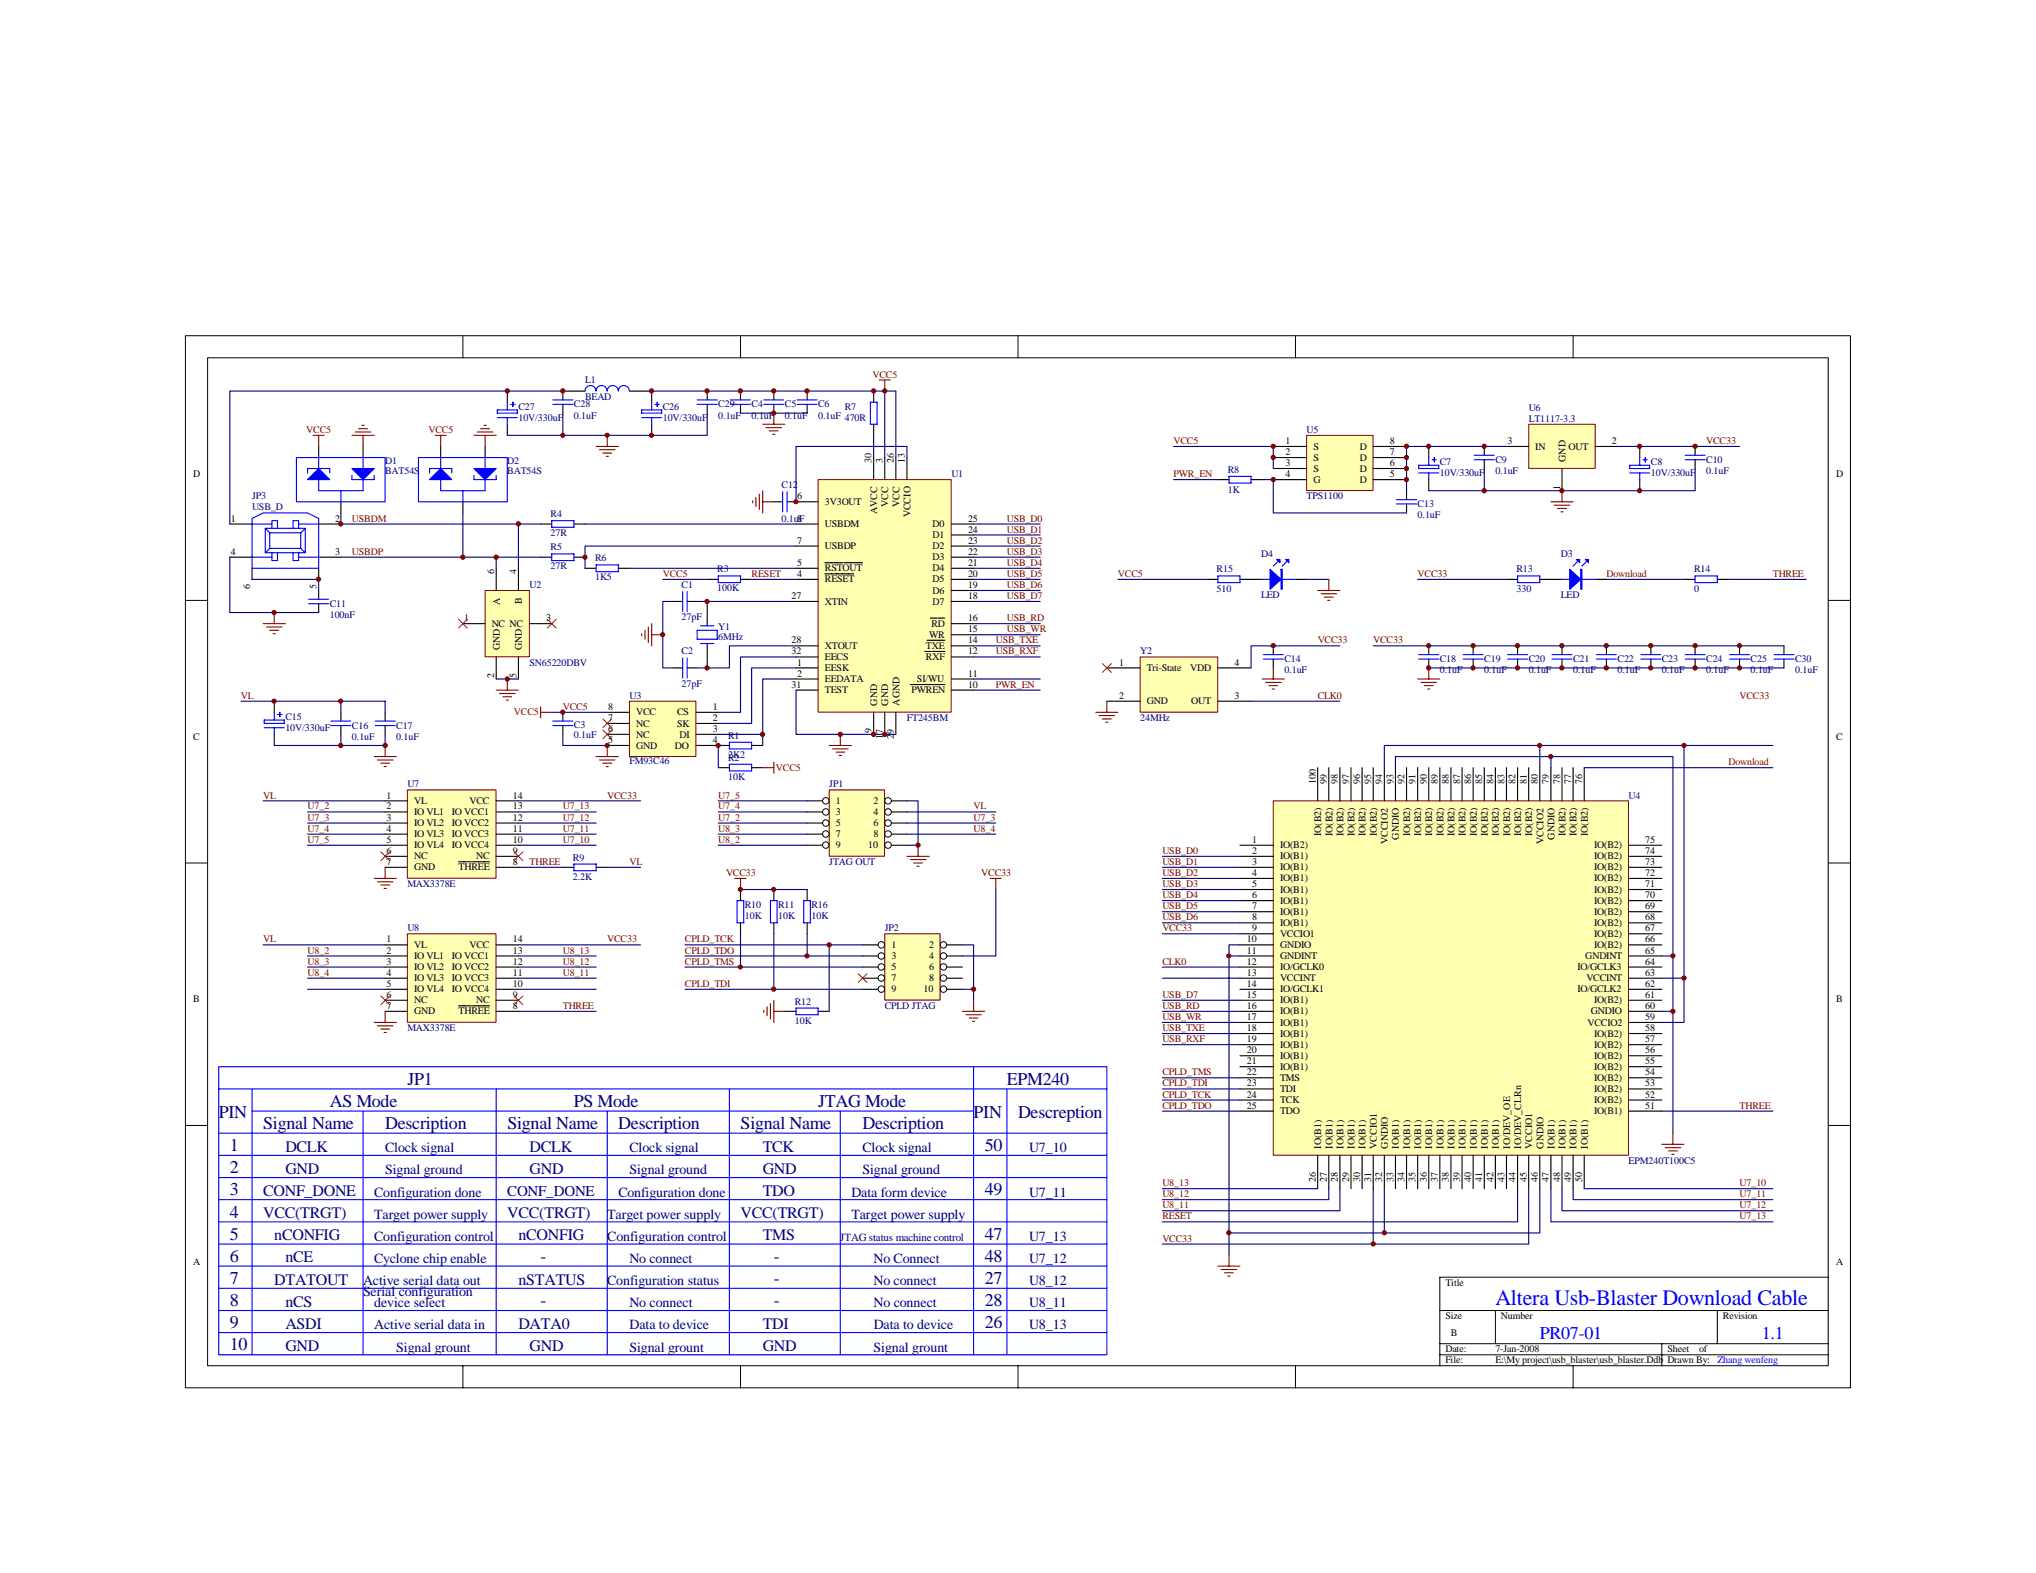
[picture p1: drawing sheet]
<svg xmlns="http://www.w3.org/2000/svg" width="279mm" height="216mm" viewBox="0 0 279 216" stroke-linecap="round" stroke-linejoin="round" font-family="sans-serif">
<defs><g id="words">
<text font-size="3" fill="#00f" x="205.2" y="179.2">Altera Usb-Blaster Download Cable</text>
<g font-size="2.5" fill="#000080">
<text x="55.9" y="148.9">JP1</text>
<text x="138.2" y="148.9">EPM240</text>
<text x="30" y="153.4">PIN</text>
<text x="36.1" y="154.9">Signal Name</text>
<text x="45.3" y="151.9">AS Mode</text>
<text x="52.9" y="154.9">Description</text>
<text x="69.6" y="154.9">Signal Name</text>
<text x="78.8" y="151.9">PS Mode</text>
<text x="84.9" y="154.9">Description</text>
<text x="101.6" y="154.9">Signal Name</text>
<text x="112.3" y="151.9">JTAG Mode</text>
<text x="118.4" y="154.9">Description</text>
<text x="133.6" y="153.4">PIN</text>
<text x="139.7" y="153.4">Descreption</text>
<text x="31.5" y="158">1</text>
<text x="31.5" y="161">2</text>
<text x="135.1" y="158">50</text>
<text x="31.5" y="164.1">3</text>
<text x="31.5" y="167.1">4</text>
<text x="135.1" y="164.1">49</text>
<text x="31.5" y="170.1">5</text>
<text x="31.5" y="173.2">6</text>
<text x="74.2" y="173.2">-</text>
<text x="106.2" y="173.2">-</text>
<text x="135.1" y="170.1">47</text>
<text x="135.1" y="173.2">48</text>
<text x="31.5" y="176.2">7</text>
<text x="31.5" y="179.3">8</text>
<text x="74.2" y="179.3">-</text>
<text x="106.2" y="179.3">-</text>
<text x="106.2" y="176.2">-</text>
<text x="135.1" y="176.2">27</text>
<text x="135.1" y="179.3">28</text>
<text x="31.5" y="182.3">9</text>
<text x="31.5" y="185.4">10</text>
<text x="135.1" y="182.3">26</text>
</g>
<g font-size="2.5" fill="#00f">
<text x="211.3" y="183.8">PR07-01</text>
<text x="241.8" y="183.8">1.1</text>
</g>
<g font-size="2.2" fill="#000080">
<text x="39.2" y="158.1">DCLK</text>
<text x="39.2" y="161.1">GND</text>
<text x="72.7" y="161.1">GND</text>
<text x="72.7" y="158.1">DCLK</text>
<text x="104.7" y="161.1">GND</text>
<text x="104.7" y="158.1">TCK</text>
<text x="36.1" y="164.1">CONF_DONE</text>
<text x="36.1" y="167.2">VCC(TRGT)</text>
<text x="69.6" y="167.2">VCC(TRGT)</text>
<text x="101.6" y="167.2">VCC(TRGT)</text>
<text x="104.7" y="164.1">TDO</text>
<text x="37.6" y="170.2">nCONFIG</text>
<text x="39.2" y="173.3">nCE</text>
<text x="71.1" y="170.2">nCONFIG</text>
<text x="104.7" y="170.2">TMS</text>
<text x="37.6" y="176.3">DTATOUT</text>
<text x="39.2" y="179.4">nCS</text>
<text x="71.1" y="176.3">nSTATUS</text>
<text x="39.2" y="182.4">ASDI</text>
<text x="39.2" y="185.4">GND</text>
<text x="71.1" y="182.4">DATA0</text>
<text x="72.7" y="185.4">GND</text>
<text x="104.7" y="182.4">TDI</text>
<text x="104.7" y="185.4">GND</text>
</g>
<text font-size="2.1" fill="#000080" x="69.6" y="164.2">CONF_DONE</text>
<g font-size="1.9" fill="#000080">
<text x="52.9" y="158.1">Clock signal</text>
<text x="52.9" y="161.2">Signal ground</text>
<text x="86.4" y="161.2">Signal ground</text>
<text x="86.4" y="158.1">Clock signal</text>
<text x="118.4" y="161.2">Signal ground</text>
<text x="118.4" y="158.1">Clock signal</text>
<text x="141.2" y="158.1">U7_10</text>
<text x="51.4" y="164.2">Configuration done</text>
<text x="51.4" y="167.3">Target power supply</text>
<text x="83.3" y="167.3">Target power supply</text>
<text x="84.9" y="164.2">Configuration done</text>
<text x="116.8" y="164.2">Data form device</text>
<text x="116.8" y="167.3">Target power supply</text>
<text x="141.2" y="164.2">U7_11</text>
<text x="51.4" y="170.3">Configuration control</text>
<text x="51.4" y="173.4">Cyclone chip enable</text>
<text x="83.3" y="170.3">Configuration control</text>
<text x="86.4" y="173.4">No connect</text>
<text x="119.9" y="173.4">No Connect</text>
<text x="141.2" y="173.4">U7_12</text>
<text x="141.2" y="170.3">U7_13</text>
<text x="49.8" y="177.9">Serial configuration</text>
<text x="49.8" y="176.4">Active serial data out</text>
<text x="51.4" y="179.4">device select</text>
<text x="83.3" y="176.4">Configuration status</text>
<text x="86.4" y="179.4">No connect</text>
<text x="119.9" y="176.4">No connect</text>
<text x="119.9" y="179.4">No connect</text>
<text x="141.2" y="176.4">U8_12</text>
<text x="141.2" y="179.4">U8_11</text>
<text x="51.4" y="182.5">Active serial data in</text>
<text x="54.4" y="185.5">Signal grount</text>
<text x="86.4" y="185.5">Signal grount</text>
<text x="86.4" y="182.5">Data to device</text>
<text x="119.9" y="185.5">Signal grount</text>
<text x="119.9" y="182.5">Data to device</text>
<text x="141.2" y="182.5">U8_13</text>
</g>
<text font-size="1.5" fill="#000080" x="115.3" y="170.4">JTAG status machine control</text>
<g font-size="1.4" fill="#000080">
<text x="80.3" y="52.6">L1</text>
<text x="71.1" y="56.2">C27</text>
<text x="71.1" y="57.7">10V/330uF</text>
<text x="78.8" y="55.9">C28</text>
<text x="78.8" y="57.4">0.1uF</text>
<text x="80.3" y="54.9">BEAD</text>
<text x="91" y="56.2">C26</text>
<text x="91" y="57.7">10V/330uF</text>
<text x="98.6" y="55.9">C29</text>
<text x="98.6" y="57.4">0.1uF</text>
<text x="103.1" y="55.9">C4</text>
<text x="103.1" y="57.4">0.1uF</text>
<text x="107.7" y="55.9">C5</text>
<text x="107.7" y="57.4">0.1uF</text>
<text x="112.3" y="55.9">C6</text>
<text x="112.3" y="57.4">0.1uF 470R</text>
<text x="115.9" y="56.2">R7</text>
<text x="179.3" y="59.4">U5</text>
<text x="209.8" y="56.4">U6</text>
<text x="209.8" y="57.9">LT1117-3.3</text>
<text x="52.9" y="63.7">D1</text>
<text x="52.9" y="65">BAT54S</text>
<text x="69.6" y="63.7">D2</text>
<text x="69.6" y="65">BAT54S</text>
<text x="130.6" y="65.5">U1</text>
<text x="168.5" y="64.9">R8</text>
<text x="197.6" y="63.8">C7</text>
<text x="197.6" y="65.3">10V/330uF</text>
<text x="205.2" y="63.5">C9</text>
<text x="205.2" y="65">0.1uF</text>
<text x="226.5" y="63.8">C8</text>
<text x="226.5" y="65.3">10V/330uF</text>
<text x="234.1" y="63.5">C10</text>
<text x="234.1" y="65">0.1uF</text>
<text x="34.6" y="68.5">JP3</text>
<text x="34.6" y="70.1">USB_D</text>
<text x="75.6" y="71">R4</text>
<text x="107.3" y="67">C12</text>
<text x="107.3" y="71.6">0.1uF</text>
<text x="168.5" y="67.6">1K</text>
<text x="179.3" y="68.5">TPS1100</text>
<text x="194.5" y="69.6">C13</text>
<text x="194.5" y="71.1">0.1uF</text>
<text x="75.6" y="73.6">27R</text>
<text x="75.6" y="75.5">R5</text>
<text x="81.7" y="77">R6</text>
<text x="173.1" y="76.5">D4</text>
<text x="214.2" y="76.5">D3</text>
<text x="45.3" y="83.3">C11</text>
<text x="72.7" y="80.7">U2</text>
<text x="75.6" y="78.1">27R</text>
<text x="81.7" y="79.7">1K5</text>
<text x="93.5" y="80.7">C1</text>
<text x="98.4" y="78.6">R3</text>
<text x="98.4" y="81.2">100K</text>
<text x="167" y="78.6">R15</text>
<text x="167" y="81.3">510</text>
<text x="173.1" y="82.1">LED</text>
<text x="208.1" y="78.6">R13</text>
<text x="208.1" y="81.3">330</text>
<text x="214.2" y="82.1">LED</text>
<text x="232.5" y="78.6">R14</text>
<text x="232.5" y="81.3">0</text>
<text x="45.3" y="84.8">100nF</text>
<text x="93.5" y="85.1">27pF</text>
<text x="93.5" y="89.8">C2</text>
<text x="98.6" y="86.5">Y1</text>
<text x="98.6" y="87.8">6MHz</text>
<text x="156.5" y="89.8">Y2</text>
<text x="72.7" y="91.4">SN65220DBV</text>
<text x="86.4" y="95.9">U3</text>
<text x="93.5" y="94.2">27pF</text>
<text x="176.3" y="90.9">C14</text>
<text x="176.3" y="92.4">0.1uF</text>
<text x="197.6" y="90.9">C18</text>
<text x="197.6" y="92.4">0.1uF</text>
<text x="203.7" y="90.9">C19</text>
<text x="203.7" y="92.4">0.1uF</text>
<text x="209.8" y="90.9">C20</text>
<text x="209.8" y="92.4">0.1uF</text>
<text x="215.9" y="90.9">C21</text>
<text x="215.9" y="92.4">0.1uF</text>
<text x="222" y="90.9">C22</text>
<text x="222" y="92.4">0.1uF</text>
<text x="228" y="90.9">C23</text>
<text x="228" y="92.4">0.1uF</text>
<text x="234.1" y="90.9">C24</text>
<text x="234.1" y="92.4">0.1uF</text>
<text x="240.2" y="90.9">C25</text>
<text x="240.2" y="92.4">0.1uF</text>
<text x="246.3" y="90.9">C30</text>
<text x="246.3" y="92.4">0.1uF</text>
<text x="39.2" y="98.8">C15</text>
<text x="39.2" y="100.3">10V/330uF</text>
<text x="48.3" y="100">C16</text>
<text x="48.3" y="101.5">0.1uF</text>
<text x="54.4" y="100">C17</text>
<text x="54.4" y="101.5">0.1uF</text>
<text x="78.8" y="99.9">C3</text>
<text x="78.8" y="101.2">0.1uF</text>
<text x="99.9" y="101.4">R1</text>
<text x="124.5" y="99">FT245BM</text>
<text x="156.5" y="99">24MHz</text>
<text x="86.4" y="104.9">FM93C46</text>
<text x="99.9" y="104">2K2</text>
<text x="99.9" y="104.4">R2</text>
<text x="99.9" y="107">10K</text>
<text x="55.9" y="108.1">U7</text>
<text x="113.8" y="108.1">JP1</text>
<text x="223.5" y="109.6">U4</text>
<text x="78.6" y="118.1">R9</text>
<text x="113.8" y="118.7">JTAG OUT</text>
<text x="55.9" y="121.8">MAX3378E</text>
<text x="78.6" y="120.8">2.2K</text>
<text x="102.2" y="124.7">R10</text>
<text x="106.8" y="124.7">R11</text>
<text x="111.4" y="124.7">R16</text>
<text x="55.9" y="127.8">U8</text>
<text x="102.2" y="126.2">10K</text>
<text x="106.8" y="126.2">10K</text>
<text x="111.4" y="126.2">10K</text>
<text x="121.4" y="127.8">JP2</text>
<text x="109.1" y="137.9">R12</text>
<text x="55.9" y="141.5">MAX3378E</text>
<text x="109.1" y="140.6">10K</text>
<text x="121.4" y="138.5">CPLD JTAG</text>
<text x="223.5" y="159.8">EPM240T100C5</text>
</g>
<g font-size="1.4" fill="#800000">
<text x="119.7" y="51.8">VCC5</text>
<text x="42" y="59.4">VCC5</text>
<text x="58.8" y="59.4">VCC5</text>
<text x="161" y="60.9">VCC5</text>
<text x="161" y="65.5">PWR_EN</text>
<text x="234.1" y="60.9">VCC33</text>
<text x="48.3" y="71.6">USBDM</text>
<text x="138.2" y="71.6">USB_D0</text>
<text x="48.3" y="76.1">USBDP</text>
<text x="138.2" y="73.1">USB_D1</text>
<text x="138.2" y="74.6">USB_D2</text>
<text x="138.2" y="76.1">USB_D3</text>
<text x="138.2" y="77.7">USB_D4</text>
<text x="91" y="79.2">VCC5</text>
<text x="103.1" y="79.2">RESET</text>
<text x="138.2" y="79.2">USB_D5</text>
<text x="138.2" y="80.7">USB_D6</text>
<text x="138.2" y="82.2">USB_D7</text>
<text x="153.4" y="79.2">VCC5</text>
<text x="194.5" y="79.2">VCC33</text>
<text x="220.5" y="79.2">Download</text>
<text x="243.3" y="79.2">THREE</text>
<text x="136.7" y="88.3">USB_TXE</text>
<text x="136.7" y="89.8">USB_RXF</text>
<text x="138.2" y="85.3">USB_RD</text>
<text x="138.2" y="86.8">USB_WR</text>
<text x="180.8" y="88.3">VCC33</text>
<text x="188.4" y="88.3">VCC33</text>
<text x="33.1" y="95.9">VL</text>
<text x="136.7" y="94.4">PWR_EN</text>
<text x="180.8" y="95.9">CLK0</text>
<text x="238.7" y="95.9">VCC33</text>
<text x="70.5" y="98.2">VCC5</text>
<text x="77.2" y="97.4">VCC5</text>
<text x="106.5" y="105.8">VCC5</text>
<text x="237.2" y="105">Download</text>
<text x="36.1" y="109.6">VL</text>
<text x="42.2" y="111.1">U7_2</text>
<text x="42.2" y="112.6">U7_3</text>
<text x="77.2" y="112.6">U7_12</text>
<text x="77.2" y="111.1">U7_13</text>
<text x="83.3" y="109.6">VCC33</text>
<text x="98.6" y="112.6">U7_2</text>
<text x="98.6" y="111.1">U7_4</text>
<text x="98.6" y="109.6">U7_5</text>
<text x="133.6" y="112.6">U7_3</text>
<text x="133.6" y="111.1">VL</text>
<text x="42.2" y="114.2">U7_4</text>
<text x="42.2" y="115.7">U7_5</text>
<text x="72.7" y="118.7">THREE</text>
<text x="77.2" y="115.7">U7_10</text>
<text x="77.2" y="114.2">U7_11</text>
<text x="86.4" y="118.7">VL</text>
<text x="98.6" y="115.7">U8_2</text>
<text x="98.6" y="114.2">U8_3</text>
<text x="133.6" y="114.2">U8_4</text>
<text x="159.5" y="117.2">USB_D0</text>
<text x="159.5" y="118.7">USB_D1</text>
<text x="99.6" y="120.2">VCC33</text>
<text x="134.7" y="120.2">VCC33</text>
<text x="159.5" y="120.2">USB_D2</text>
<text x="159.5" y="121.8">USB_D3</text>
<text x="159.5" y="123.3">USB_D4</text>
<text x="159.5" y="124.8">USB_D5</text>
<text x="36.1" y="129.3">VL</text>
<text x="42.2" y="130.9">U8_2</text>
<text x="77.2" y="130.9">U8_13</text>
<text x="83.3" y="129.3">VCC33</text>
<text x="94" y="130.9">CPLD_TDO</text>
<text x="94" y="129.3">CPLD_TCK</text>
<text x="159.5" y="126.3">USB_D6</text>
<text x="159.5" y="127.8">VCC33</text>
<text x="42.2" y="132.4">U8_3</text>
<text x="42.2" y="133.9">U8_4</text>
<text x="77.2" y="133.9">U8_11</text>
<text x="77.2" y="132.4">U8_12</text>
<text x="94" y="135.4">CPLD_TDI</text>
<text x="94" y="132.4">CPLD_TMS</text>
<text x="159.5" y="137">USB_D7</text>
<text x="159.5" y="132.4">CLK0</text>
<text x="77.2" y="138.5">THREE</text>
<text x="159.5" y="138.5">USB_RD</text>
<text x="159.5" y="140">USB_WR</text>
<text x="159.5" y="141.5">USB_TXE</text>
<text x="159.5" y="143">USB_RXF</text>
<text x="159.5" y="147.6">CPLD_TMS</text>
<text x="159.5" y="149.1">CPLD_TDI</text>
<text x="159.5" y="150.6">CPLD_TCK</text>
<text x="159.5" y="152.2">CPLD_TDO</text>
<text x="238.7" y="152.2">THREE</text>
<text x="159.5" y="167.4">RESET</text>
<text x="159.5" y="165.8">U8_11</text>
<text x="159.5" y="164.3">U8_12</text>
<text x="159.5" y="162.8">U8_13</text>
<text x="238.7" y="162.8">U7_10</text>
<text x="238.7" y="164.3">U7_11</text>
<text x="238.7" y="165.8">U7_12</text>
<text x="238.7" y="167.4">U7_13</text>
<text x="159.5" y="170.4">VCC33</text>
</g>
<g font-size="1.4">
<text x="26.5" y="65.5">D</text>
<text x="119.6" y="63.6" transform="rotate(-90 119.6 63.6)">30</text>
<text x="121.1" y="63.6" transform="rotate(-90 121.1 63.6)">3</text>
<text x="122.7" y="63.6" transform="rotate(-90 122.7 63.6)">26</text>
<text x="124.2" y="63.6" transform="rotate(-90 124.2 63.6)">13</text>
<text x="176.4" y="60.9">1</text>
<text x="176.4" y="62.5">2</text>
<text x="176.4" y="64">3</text>
<text x="176.4" y="65.5">4</text>
<text x="180.2" y="61.7">S</text>
<text x="180.2" y="63.2">S</text>
<text x="180.2" y="64.7">S</text>
<text x="186.6" y="64.7">D</text>
<text x="186.6" y="63.2">D</text>
<text x="186.6" y="61.7">D</text>
<text x="190.7" y="65.5">5</text>
<text x="190.7" y="64">6</text>
<text x="190.7" y="62.5">7</text>
<text x="190.7" y="60.9">8</text>
<text x="206.9" y="60.9">3</text>
<text x="210.7" y="61.7">IN</text>
<text x="214.8" y="63.4" transform="rotate(-90 214.8 63.4)">GND</text>
<text x="215.3" y="61.7">OUT</text>
<text x="221.2" y="60.9">2</text>
<text x="252" y="65.5">D</text>
<text x="31.7" y="71.6">1</text>
<text x="46" y="71.6">2</text>
<text x="109.4" y="68.5">6</text>
<text x="109.4" y="71.6">8</text>
<text x="113.2" y="69.3">3V3OUT</text>
<text x="120.4" y="70.5" transform="rotate(-90 120.4 70.5)">AVCC</text>
<text x="121.9" y="69.6" transform="rotate(-90 121.9 69.6)">VCC</text>
<text x="123.4" y="69.6" transform="rotate(-90 123.4 69.6)">VCC</text>
<text x="124.9" y="71" transform="rotate(-90 124.9 71)">VCCIO</text>
<text x="132.8" y="71.6">25</text>
<text x="180.2" y="66.3">G</text>
<text x="186.6" y="66.3">D</text>
<text x="214.1" y="67.2" transform="rotate(-90 214.1 67.2)">1</text>
<text x="31.7" y="76.1">4</text>
<text x="46" y="76.1">3</text>
<text x="109.4" y="77.7">5</text>
<text x="109.4" y="74.6">7</text>
<text x="113.2" y="75.4">USBDP</text>
<text x="113.2" y="72.3">USBDM</text>
<text x="128" y="76.9">D3</text>
<text x="128" y="75.4">D2</text>
<text x="128" y="73.9">D1</text>
<text x="128" y="72.3">D0</text>
<text x="132.8" y="77.7">21</text>
<text x="132.8" y="76.1">22</text>
<text x="132.8" y="74.6">23</text>
<text x="132.8" y="73.1">24</text>
<text x="34.3" y="80.9" transform="rotate(-90 34.3 80.9)">6</text>
<text x="43.5" y="80.9" transform="rotate(-90 43.5 80.9)">5</text>
<text x="67.8" y="78.8" transform="rotate(-90 67.8 78.8)">6</text>
<text x="68.6" y="83" transform="rotate(-90 68.6 83)">A</text>
<text x="70.9" y="78.8" transform="rotate(-90 70.9 78.8)">4</text>
<text x="71.6" y="82.9" transform="rotate(-90 71.6 82.9)">B</text>
<text x="108.6" y="82.2">27</text>
<text x="109.4" y="79.2">4</text>
<text x="113.2" y="79.9">RESET</text>
<text x="113.2" y="78.4">RSTOUT</text>
<text x="113.2" y="83">XTIN</text>
<text x="128" y="83">D7</text>
<text x="128" y="81.5">D6</text>
<text x="128" y="79.9">D5</text>
<text x="128" y="78.4">D4</text>
<text x="132.8" y="82.2">18</text>
<text x="132.8" y="80.7">19</text>
<text x="132.8" y="79.2">20</text>
<text x="63.7" y="85.3">1</text>
<text x="67.5" y="86">NC NC</text>
<text x="68.6" y="89.3" transform="rotate(-90 68.6 89.3)">GND</text>
<text x="71.6" y="89.3" transform="rotate(-90 71.6 89.3)">GND</text>
<text x="75" y="85.3">3</text>
<text x="108.6" y="88.3">28</text>
<text x="108.6" y="89.8">32</text>
<text x="113.2" y="89.1">XTOUT</text>
<text x="127.1" y="89.1">TXE</text>
<text x="127.5" y="87.5">WR</text>
<text x="127.8" y="86">RD</text>
<text x="132.8" y="89.8">12</text>
<text x="132.8" y="88.3">14</text>
<text x="132.8" y="85.3">16</text>
<text x="132.8" y="86.8">15</text>
<text x="67.8" y="93" transform="rotate(-90 67.8 93)">2</text>
<text x="70.9" y="93" transform="rotate(-90 70.9 93)">5</text>
<text x="108.6" y="94.4">31</text>
<text x="109.4" y="91.4">1</text>
<text x="109.4" y="92.9">2</text>
<text x="113.2" y="92.1">EESK</text>
<text x="113.2" y="93.6">EEDATA</text>
<text x="113.2" y="95.1">TEST</text>
<text x="113.2" y="90.6">EECS</text>
<text x="125.1" y="95.1">PWREN</text>
<text x="125.8" y="93.6">SI/WU</text>
<text x="127.1" y="90.6">RXF</text>
<text x="132.8" y="94.4">10</text>
<text x="132.8" y="92.9">11</text>
<text x="153.6" y="91.4">1</text>
<text x="153.6" y="95.9">2</text>
<text x="157.4" y="92.1">Tri-State</text>
<text x="163.3" y="92.1">VDD</text>
<text x="169.4" y="91.4">4</text>
<text x="169.4" y="95.9">3</text>
<text x="26.5" y="101.5">C</text>
<text x="83.5" y="102">5</text>
<text x="83.5" y="100.5">6</text>
<text x="83.5" y="99">7</text>
<text x="83.5" y="97.4">8</text>
<text x="87.3" y="101.2">NC</text>
<text x="87.3" y="99.7">NC</text>
<text x="87.3" y="98.2">VCC</text>
<text x="92.9" y="98.2">CS</text>
<text x="92.9" y="99.7">SK</text>
<text x="93.2" y="101.2">DI</text>
<text x="97.8" y="102">4</text>
<text x="97.8" y="100.5">3</text>
<text x="97.8" y="97.4">1</text>
<text x="97.8" y="99">2</text>
<text x="119.6" y="100.6" transform="rotate(-90 119.6 100.6)">9</text>
<text x="120.4" y="96.9" transform="rotate(-90 120.4 96.9)">GND</text>
<text x="121.1" y="101.4" transform="rotate(-90 121.1 101.4)">17</text>
<text x="121.9" y="96.9" transform="rotate(-90 121.9 96.9)">GND</text>
<text x="122.7" y="101.4" transform="rotate(-90 122.7 101.4)">29</text>
<text x="123.4" y="96.9" transform="rotate(-90 123.4 96.9)">AGND</text>
<text x="157.4" y="96.7">GND</text>
<text x="163.5" y="96.7">OUT</text>
<text x="252" y="101.5">C</text>
<text x="87.3" y="102.7">GND</text>
<text x="92.6" y="102.7">DO</text>
<text x="180.6" y="107.7" transform="rotate(-90 180.6 107.7)">100</text>
<text x="182.1" y="107.7" transform="rotate(-90 182.1 107.7)">99</text>
<text x="183.6" y="107.7" transform="rotate(-90 183.6 107.7)">98</text>
<text x="185.1" y="107.7" transform="rotate(-90 185.1 107.7)">97</text>
<text x="186.6" y="107.7" transform="rotate(-90 186.6 107.7)">96</text>
<text x="188.2" y="107.7" transform="rotate(-90 188.2 107.7)">95</text>
<text x="189.7" y="107.7" transform="rotate(-90 189.7 107.7)">94</text>
<text x="191.2" y="107.7" transform="rotate(-90 191.2 107.7)">93</text>
<text x="192.7" y="107.7" transform="rotate(-90 192.7 107.7)">92</text>
<text x="194.3" y="107.7" transform="rotate(-90 194.3 107.7)">91</text>
<text x="195.8" y="107.7" transform="rotate(-90 195.8 107.7)">90</text>
<text x="197.3" y="107.7" transform="rotate(-90 197.3 107.7)">89</text>
<text x="198.8" y="107.7" transform="rotate(-90 198.8 107.7)">88</text>
<text x="200.4" y="107.7" transform="rotate(-90 200.4 107.7)">87</text>
<text x="201.9" y="107.7" transform="rotate(-90 201.9 107.7)">86</text>
<text x="203.4" y="107.7" transform="rotate(-90 203.4 107.7)">85</text>
<text x="204.9" y="107.7" transform="rotate(-90 204.9 107.7)">84</text>
<text x="206.5" y="107.7" transform="rotate(-90 206.5 107.7)">83</text>
<text x="208" y="107.7" transform="rotate(-90 208 107.7)">82</text>
<text x="209.5" y="107.7" transform="rotate(-90 209.5 107.7)">81</text>
<text x="211" y="107.7" transform="rotate(-90 211 107.7)">80</text>
<text x="212.6" y="107.7" transform="rotate(-90 212.6 107.7)">79</text>
<text x="214.1" y="107.7" transform="rotate(-90 214.1 107.7)">78</text>
<text x="215.6" y="107.7" transform="rotate(-90 215.6 107.7)">77</text>
<text x="217.1" y="107.7" transform="rotate(-90 217.1 107.7)">76</text>
<text x="53" y="109.6">1</text>
<text x="53" y="111.1">2</text>
<text x="53" y="112.6">3</text>
<text x="56.8" y="110.4">VL</text>
<text x="56.8" y="111.9">IO VL1</text>
<text x="56.8" y="113.4">IO VL2</text>
<text x="62" y="113.4">IO VCC2</text>
<text x="62" y="111.9">IO VCC1</text>
<text x="64.4" y="110.4">VCC</text>
<text x="70.4" y="109.6">14</text>
<text x="70.4" y="112.6">12</text>
<text x="70.4" y="111.1">13</text>
<text x="114.7" y="110.4">1</text>
<text x="114.7" y="111.9">3</text>
<text x="114.7" y="113.4">5</text>
<text x="119.9" y="110.4">2</text>
<text x="119.9" y="111.9">4</text>
<text x="119.9" y="113.4">6</text>
<text x="53" y="114.2">4</text>
<text x="53" y="115.7">5</text>
<text x="53" y="117.2">6</text>
<text x="53" y="118.7">7</text>
<text x="56.8" y="114.9">IO VL3</text>
<text x="56.8" y="116.4">IO VL4</text>
<text x="56.8" y="118">NC</text>
<text x="56.8" y="119.5">GND</text>
<text x="62" y="116.4">IO VCC4</text>
<text x="62" y="114.9">IO VCC3</text>
<text x="62.9" y="119.5">THREE</text>
<text x="65.4" y="118">NC</text>
<text x="70.4" y="117.2">9</text>
<text x="70.4" y="115.7">10</text>
<text x="70.4" y="114.2">11</text>
<text x="70.4" y="118.7">8</text>
<text x="114.7" y="114.9">7</text>
<text x="114.7" y="116.4">9</text>
<text x="119.1" y="116.4">10</text>
<text x="119.9" y="114.9">8</text>
<text x="171.9" y="115.7">1</text>
<text x="171.9" y="117.2">2</text>
<text x="171.9" y="118.7">3</text>
<text x="175.7" y="116.4">IO(B2)</text>
<text x="175.7" y="118">IO(B1)</text>
<text x="175.7" y="119.5">IO(B1)</text>
<text x="181.3" y="114.8" transform="rotate(-90 181.3 114.8)">IO(B2)</text>
<text x="182.8" y="114.8" transform="rotate(-90 182.8 114.8)">IO(B2)</text>
<text x="184.4" y="114.8" transform="rotate(-90 184.4 114.8)">IO(B2)</text>
<text x="185.9" y="114.8" transform="rotate(-90 185.9 114.8)">IO(B2)</text>
<text x="187.4" y="114.8" transform="rotate(-90 187.4 114.8)">IO(B2)</text>
<text x="188.9" y="114.8" transform="rotate(-90 188.9 114.8)">IO(B2)</text>
<text x="190.5" y="115.9" transform="rotate(-90 190.5 115.9)">VCCIO2</text>
<text x="192" y="115.3" transform="rotate(-90 192 115.3)">GNDIO</text>
<text x="193.5" y="114.8" transform="rotate(-90 193.5 114.8)">IO(B2)</text>
<text x="195" y="114.8" transform="rotate(-90 195 114.8)">IO(B2)</text>
<text x="196.6" y="114.8" transform="rotate(-90 196.6 114.8)">IO(B2)</text>
<text x="198.1" y="114.8" transform="rotate(-90 198.1 114.8)">IO(B2)</text>
<text x="199.6" y="114.8" transform="rotate(-90 199.6 114.8)">IO(B2)</text>
<text x="201.1" y="114.8" transform="rotate(-90 201.1 114.8)">IO(B2)</text>
<text x="202.6" y="114.8" transform="rotate(-90 202.6 114.8)">IO(B2)</text>
<text x="204.2" y="114.8" transform="rotate(-90 204.2 114.8)">IO(B2)</text>
<text x="205.7" y="114.8" transform="rotate(-90 205.7 114.8)">IO(B2)</text>
<text x="207.2" y="114.8" transform="rotate(-90 207.2 114.8)">IO(B2)</text>
<text x="208.7" y="114.8" transform="rotate(-90 208.7 114.8)">IO(B2)</text>
<text x="210.3" y="114.8" transform="rotate(-90 210.3 114.8)">IO(B2)</text>
<text x="211.8" y="115.9" transform="rotate(-90 211.8 115.9)">VCCIO2</text>
<text x="213.3" y="115.3" transform="rotate(-90 213.3 115.3)">GNDIO</text>
<text x="214.8" y="114.8" transform="rotate(-90 214.8 114.8)">IO(B2)</text>
<text x="216.4" y="114.8" transform="rotate(-90 216.4 114.8)">IO(B2)</text>
<text x="217.9" y="114.8" transform="rotate(-90 217.9 114.8)">IO(B2)</text>
<text x="218.8" y="119.5">IO(B2)</text>
<text x="218.8" y="118">IO(B2)</text>
<text x="218.8" y="116.4">IO(B2)</text>
<text x="225.8" y="118.7">73</text>
<text x="225.8" y="117.2">74</text>
<text x="225.8" y="115.7">75</text>
<text x="171.9" y="120.2">4</text>
<text x="171.9" y="121.8">5</text>
<text x="171.9" y="123.3">6</text>
<text x="171.9" y="124.8">7</text>
<text x="175.7" y="121">IO(B1)</text>
<text x="175.7" y="122.5">IO(B1)</text>
<text x="175.7" y="124">IO(B1)</text>
<text x="175.7" y="125.6">IO(B1)</text>
<text x="218.8" y="125.6">IO(B2)</text>
<text x="218.8" y="124">IO(B2)</text>
<text x="218.8" y="122.5">IO(B2)</text>
<text x="218.8" y="121">IO(B2)</text>
<text x="225.8" y="124.8">69</text>
<text x="225.8" y="123.3">70</text>
<text x="225.8" y="121.8">71</text>
<text x="225.8" y="120.2">72</text>
<text x="53" y="129.3">1</text>
<text x="53" y="130.9">2</text>
<text x="56.8" y="130.1">VL</text>
<text x="56.8" y="131.6">IO VL1</text>
<text x="62" y="131.6">IO VCC1</text>
<text x="64.4" y="130.1">VCC</text>
<text x="70.4" y="129.3">14</text>
<text x="70.4" y="130.9">13</text>
<text x="122.3" y="130.1">1</text>
<text x="122.3" y="131.6">3</text>
<text x="127.5" y="130.1">2</text>
<text x="127.5" y="131.6">4</text>
<text x="171.1" y="129.3">10</text>
<text x="171.1" y="130.9">11</text>
<text x="171.9" y="126.3">8</text>
<text x="171.9" y="127.8">9</text>
<text x="175.7" y="127.1">IO(B1)</text>
<text x="175.7" y="128.6">VCCIO1</text>
<text x="175.7" y="130.1">GNDIO</text>
<text x="175.7" y="131.6">GNDINT</text>
<text x="217.6" y="131.6">GNDINT</text>
<text x="218.8" y="130.1">IO(B2)</text>
<text x="218.8" y="128.6">IO(B2)</text>
<text x="218.8" y="127.1">IO(B2)</text>
<text x="225.8" y="130.9">65</text>
<text x="225.8" y="129.3">66</text>
<text x="225.8" y="127.8">67</text>
<text x="225.8" y="126.3">68</text>
<text x="26.5" y="137.6">B</text>
<text x="53" y="132.4">3</text>
<text x="53" y="133.9">4</text>
<text x="53" y="135.4">5</text>
<text x="53" y="137">6</text>
<text x="56.8" y="133.2">IO VL2</text>
<text x="56.8" y="134.7">IO VL3</text>
<text x="56.8" y="136.2">IO VL4</text>
<text x="56.8" y="137.7">NC</text>
<text x="62" y="136.2">IO VCC4</text>
<text x="62" y="134.7">IO VCC3</text>
<text x="62" y="133.2">IO VCC2</text>
<text x="65.4" y="137.7">NC</text>
<text x="70.4" y="137">9</text>
<text x="70.4" y="135.4">10</text>
<text x="70.4" y="133.9">11</text>
<text x="70.4" y="132.4">12</text>
<text x="122.3" y="133.2">5</text>
<text x="122.3" y="134.7">7</text>
<text x="122.3" y="136.2">9</text>
<text x="126.7" y="136.2">10</text>
<text x="127.5" y="133.2">6</text>
<text x="127.5" y="134.7">8</text>
<text x="171.1" y="132.4">12</text>
<text x="171.1" y="133.9">13</text>
<text x="171.1" y="135.4">14</text>
<text x="171.1" y="137">15</text>
<text x="175.7" y="133.2">IO/GCLK0</text>
<text x="175.7" y="134.7">VCCINT</text>
<text x="175.7" y="136.2">IO/GCLK1</text>
<text x="175.7" y="137.7">IO(B1)</text>
<text x="216.5" y="136.2">IO/GCLK2</text>
<text x="216.5" y="133.2">IO/GCLK3</text>
<text x="217.7" y="134.7">VCCINT</text>
<text x="218.8" y="137.7">IO(B2)</text>
<text x="225.8" y="135.4">62</text>
<text x="225.8" y="132.4">64</text>
<text x="225.8" y="133.9">63</text>
<text x="225.8" y="137">61</text>
<text x="252" y="137.6">B</text>
<text x="53" y="138.5">7</text>
<text x="56.8" y="139.2">GND</text>
<text x="62.9" y="139.2">THREE</text>
<text x="70.4" y="138.5">8</text>
<text x="171.1" y="138.5">16</text>
<text x="171.1" y="140">17</text>
<text x="171.1" y="141.5">18</text>
<text x="171.1" y="143">19</text>
<text x="175.7" y="139.2">IO(B1)</text>
<text x="175.7" y="140.8">IO(B1)</text>
<text x="175.7" y="142.3">IO(B1)</text>
<text x="175.7" y="143.8">IO(B1)</text>
<text x="217.8" y="140.8">VCCIO2</text>
<text x="218.3" y="139.2">GNDIO</text>
<text x="218.8" y="143.8">IO(B2)</text>
<text x="218.8" y="142.3">IO(B2)</text>
<text x="225.8" y="143">57</text>
<text x="225.8" y="141.5">58</text>
<text x="225.8" y="140">59</text>
<text x="225.8" y="138.5">60</text>
<text x="171.1" y="144.6">20</text>
<text x="171.1" y="146.1">21</text>
<text x="171.1" y="147.6">22</text>
<text x="171.1" y="149.1">23</text>
<text x="175.7" y="145.3">IO(B1)</text>
<text x="175.7" y="146.8">IO(B1)</text>
<text x="175.7" y="148.4">TMS</text>
<text x="175.7" y="149.9">TDI</text>
<text x="218.8" y="149.9">IO(B2)</text>
<text x="218.8" y="148.4">IO(B2)</text>
<text x="218.8" y="146.8">IO(B2)</text>
<text x="218.8" y="145.3">IO(B2)</text>
<text x="225.8" y="149.1">53</text>
<text x="225.8" y="147.6">54</text>
<text x="225.8" y="146.1">55</text>
<text x="225.8" y="144.6">56</text>
<text x="171.1" y="150.6">24</text>
<text x="171.1" y="152.2">25</text>
<text x="175.7" y="151.4">TCK</text>
<text x="175.7" y="152.9">TDO</text>
<text x="218.8" y="152.9">IO(B1)</text>
<text x="218.8" y="151.4">IO(B2)</text>
<text x="225.8" y="152.2">51</text>
<text x="225.8" y="150.6">52</text>
<text x="181.3" y="157.7" transform="rotate(-90 181.3 157.7)">IO(B1)</text>
<text x="182.8" y="157.7" transform="rotate(-90 182.8 157.7)">IO(B1)</text>
<text x="184.4" y="157.7" transform="rotate(-90 184.4 157.7)">IO(B1)</text>
<text x="185.9" y="157.7" transform="rotate(-90 185.9 157.7)">IO(B1)</text>
<text x="187.4" y="157.7" transform="rotate(-90 187.4 157.7)">IO(B1)</text>
<text x="188.9" y="157.7" transform="rotate(-90 188.9 157.7)">VCCIO1</text>
<text x="190.5" y="157.7" transform="rotate(-90 190.5 157.7)">GNDIO</text>
<text x="192" y="157.7" transform="rotate(-90 192 157.7)">IO(B1)</text>
<text x="193.5" y="157.7" transform="rotate(-90 193.5 157.7)">IO(B1)</text>
<text x="195" y="157.7" transform="rotate(-90 195 157.7)">IO(B1)</text>
<text x="196.6" y="157.7" transform="rotate(-90 196.6 157.7)">IO(B1)</text>
<text x="198.1" y="157.7" transform="rotate(-90 198.1 157.7)">IO(B1)</text>
<text x="199.6" y="157.7" transform="rotate(-90 199.6 157.7)">IO(B1)</text>
<text x="201.1" y="157.7" transform="rotate(-90 201.1 157.7)">IO(B1)</text>
<text x="202.6" y="157.7" transform="rotate(-90 202.6 157.7)">IO(B1)</text>
<text x="204.2" y="157.7" transform="rotate(-90 204.2 157.7)">IO(B1)</text>
<text x="205.7" y="157.7" transform="rotate(-90 205.7 157.7)">IO(B1)</text>
<text x="207.2" y="157.7" transform="rotate(-90 207.2 157.7)">IO/DEV_OE</text>
<text x="208.7" y="157.7" transform="rotate(-90 208.7 157.7)">IO/DEV_CLRn</text>
<text x="210.3" y="157.7" transform="rotate(-90 210.3 157.7)">VCCIO1</text>
<text x="211.8" y="157.7" transform="rotate(-90 211.8 157.7)">GNDIO</text>
<text x="213.3" y="157.7" transform="rotate(-90 213.3 157.7)">IO(B1)</text>
<text x="214.8" y="157.7" transform="rotate(-90 214.8 157.7)">IO(B1)</text>
<text x="216.4" y="157.7" transform="rotate(-90 216.4 157.7)">IO(B1)</text>
<text x="217.9" y="157.7" transform="rotate(-90 217.9 157.7)">IO(B1)</text>
<text x="180.6" y="162.2" transform="rotate(-90 180.6 162.2)">26</text>
<text x="182.1" y="162.2" transform="rotate(-90 182.1 162.2)">27</text>
<text x="183.6" y="162.2" transform="rotate(-90 183.6 162.2)">28</text>
<text x="185.1" y="162.2" transform="rotate(-90 185.1 162.2)">29</text>
<text x="186.6" y="162.2" transform="rotate(-90 186.6 162.2)">30</text>
<text x="188.2" y="162.2" transform="rotate(-90 188.2 162.2)">31</text>
<text x="189.7" y="162.2" transform="rotate(-90 189.7 162.2)">32</text>
<text x="191.2" y="162.2" transform="rotate(-90 191.2 162.2)">33</text>
<text x="192.7" y="162.2" transform="rotate(-90 192.7 162.2)">34</text>
<text x="194.3" y="162.2" transform="rotate(-90 194.3 162.2)">35</text>
<text x="195.8" y="162.2" transform="rotate(-90 195.8 162.2)">36</text>
<text x="197.3" y="162.2" transform="rotate(-90 197.3 162.2)">37</text>
<text x="198.8" y="162.2" transform="rotate(-90 198.8 162.2)">38</text>
<text x="200.4" y="162.2" transform="rotate(-90 200.4 162.2)">39</text>
<text x="201.9" y="162.2" transform="rotate(-90 201.9 162.2)">40</text>
<text x="203.4" y="162.2" transform="rotate(-90 203.4 162.2)">41</text>
<text x="204.9" y="162.2" transform="rotate(-90 204.9 162.2)">42</text>
<text x="206.5" y="162.2" transform="rotate(-90 206.5 162.2)">43</text>
<text x="208" y="162.2" transform="rotate(-90 208 162.2)">44</text>
<text x="209.5" y="162.2" transform="rotate(-90 209.5 162.2)">45</text>
<text x="211" y="162.2" transform="rotate(-90 211 162.2)">46</text>
<text x="212.6" y="162.2" transform="rotate(-90 212.6 162.2)">47</text>
<text x="214.1" y="162.2" transform="rotate(-90 214.1 162.2)">48</text>
<text x="215.6" y="162.2" transform="rotate(-90 215.6 162.2)">49</text>
<text x="217.1" y="162.2" transform="rotate(-90 217.1 162.2)">50</text>
<text x="26.5" y="173.6">A</text>
<text x="252" y="173.6">A</text>
<text x="198.4" y="176.5">Title</text>
<text x="198.4" y="181.1">Size</text>
<text x="198.4" y="185.6">Date:</text>
<text x="199.1" y="183.3">B</text>
<text x="205.2" y="185.6">7-Jan-2008</text>
<text x="206" y="181.1">Number</text>
<text x="228.8" y="185.6">Sheet</text>
<text x="233.2" y="185.6">of</text>
<text x="236.4" y="181.1">Revision</text>
<text x="198.4" y="187.1">File:</text>
<text x="205.2" y="187.1">E:\My project\usb_blaster\usb_blaster.Ddb Drawn By:</text>
</g>
<text font-size="1.4" fill="#00f" x="235.7" y="187.1">Zhang wenfeng</text>
</g></defs>
<g fill="none" stroke="#000" stroke-width=".14">
<path d="M25.4 46.1h228.5v144.4h-228.5zM28.5 49.1h222.4v138.4h-222.4zM63.5 46.1v3M101.6 46.1v3M139.7 46.1v3M177.8 46.1v3M215.9 46.1v3M25.4 82.4h3.1M250.9 82.4h3.1M25.4 118.4h3.1M250.9 118.4h3.1M25.4 154.5h3.1"/>
<path d="M250.9 154.5h3.1M197.6 179.9h53.3M205.2 179.9v4.5M235.7 179.9v4.5M250.9 175.3h-53.3v12.2M63.5 187.5v3M101.6 187.5v3M139.7 187.5v3M177.8 187.5v3M197.6 184.4h53.3M197.6 185.9h53.3M215.9 187.5v3"/>
<path d="M228 184.4v3.1"/>
</g>
<g fill="none" stroke="#00f" stroke-width=".15">
<path d="M34.6 71.2l1.5-.8h6.1l1.5 .8v6.8h-9.1zM34.6 71.9h2.7M34.6 76.5h2.7M36.4 72.5h5.5v3.4h-5.5zM36.4 72.5l.6 .6M37 73.1h4.3v2.2h-4.3zM37 75.3l-.6 .6M37.3 72.5v-1h.8v1M37.3 75.9v1h.8v-1M40.2 72.5v-1h.8v1M40.2 75.9v1h.8v-1M41 71.9h2.7"/>
<path d="M41 76.5h2.7M41.3 75.3l.6 .6M41.9 72.5l-.6 .6"/>
</g>
<path d="M31.5 71.9h3.1M31.5 76.5h3.1M34.6 78v1.5M43.7 71.9h3.1M43.7 76.5h3.1M43.7 78v1.5" fill="none" stroke="#000" stroke-width=".15"/>
<path d="M112.3 65.8h18.2v31.9h-18.2z" fill="#ffffb0"/>
<path d="M112.3 65.8h18.2v31.9h-18.2z" fill="none" stroke="#800000" stroke-width=".14"/>
<g fill="none" stroke="#000" stroke-width=".15">
<path d="M109.2 79.5h3.1M109.2 78h3.1M109.2 68.9h3.1M109.2 75h3.1M109.2 71.9h3.1M113.2 78.8h4M113.2 77.2h2.4M115.8 77.2h2.6M119.9 62.8v3M121.4 62.8v3M122.9 62.8v3M124.5 62.8v3"/>
<path d="M130.6 79.5h3M130.6 78h3M130.6 75h3M130.6 71.9h3M130.6 76.5h3M130.6 73.4h3M43.7 81v1.3M43.7 82.9v1.2M97 82.5v3.1M97 88.6v3.1M109.2 91.7h3.1M109.2 93.2h3.1"/>
<path d="M109.2 94.7h3.1M109.2 90.2h3.1M109.2 88.6h3.1M109.2 82.5h3.1M119.9 97.8v3M121.4 97.8v3M122.9 97.8v3M124.9 94h4.7M126.9 89.4h.9M127.2 87.9h2.4M127.7 84.8h.9M128 89.4h1.6"/>
<path d="M128.7 84.8h.9M130.6 93.2h3M130.6 94.7h3M130.6 90.2h3M130.6 88.6h3M130.6 87.1h3M130.6 85.6h3M130.6 82.5h3M130.6 81h3"/>
</g>
<path d="M42.4 82.9h2.7M42.4 82.3h2.7M95.7 86.5h2.7v1.2h-2.7zM96.1 85.9h1.9M96.1 88.3h1.9M97 85.6v.3M97 88.3v.3" fill="none" stroke="#00f" stroke-width=".15"/>
<path d="M34.6 79.5h9.1v1.5" fill="none" stroke="#000080" stroke-width=".15"/>
<path d="M36.1 85.6h3.1M36.6 86.1h2.1M37 86.5h1.2M37.5 87h.3M37.6 84.1v1.5" fill="none" stroke="#800000" stroke-width=".15"/>
<path d="M66.6 81.1h6v9h-6z" fill="#ffffb0"/>
<path d="M66.6 81h6v9.1h-6z" fill="none" stroke="#800000" stroke-width=".14"/>
<path d="M68.1 78v3M71.1 78v3M63.5 85.6h3.1M68.1 90.2v3M71.1 90.2v3M72.7 85.6h3M92.5 82.5h1.2M92.5 91.7h1.2M94.3 82.5h1.2M94.3 91.7h1.2" fill="none" stroke="#000" stroke-width=".15"/>
<path d="M77.2 53.7h-45.7v18.2M31.5 76.5v7.6h12.2M68.1 76.5v1.5M71.1 71.9v6.1M92.5 82.5h-1.5v9.2h1.5M95.5 82.5h13.7M109.2 88.6h-9.1v3.1h-4.6" fill="none" stroke="#000080" stroke-width=".15"/>
<path d="M93.7 81.2v2.7M93.7 90.3v2.7M94.3 81.2v2.7M94.3 90.3v2.7" fill="none" stroke="#00f" stroke-width=".15"/>
<path d="M88.1 87v.3M88.5 86.5v1.2M89 86.1v2.1M89.4 85.6v3M89.4 87.1h1.6" fill="none" stroke="#800000" stroke-width=".15"/>
<path d="M86.4 96.3h9.1v7.5h-9.1z" fill="#ffffb0"/>
<path d="M86.4 96.2h9.1v7.6h-9.1z" fill="none" stroke="#800000" stroke-width=".14"/>
<g fill="none" stroke="#000" stroke-width=".15">
<path d="M43.7 61.3v1.5M46.8 68.9v1.5M49.8 61.3v1.5M60.5 61.3v1.5M63.5 68.9v1.5M66.6 61.3v1.5M74.2 71.9h1.5M74.2 76.5h1.5M78.8 71.9h1.5M78.8 76.5h1.5M80.3 78h1.5M84.9 78h1.5"/>
<path d="M97 79.5h1.6M101.6 79.5h1.5M77.2 97.8v1.2M77.2 99.6v1.2M83.3 97.8h3.1M83.3 99.3h3.1M95.5 97.8h3.1M95.5 99.3h3.1M83.3 100.8h3.1M83.3 102.3h3.1M95.5 100.8h3.1M95.5 102.3h4.6"/>
<path d="M98.6 105.4h1.5M103.1 102.3h1.6M103.1 105.4h1.6"/>
</g>
<g fill="none" stroke="#000080" stroke-width=".15">
<path d="M46.8 70.4v1.5h27.4M46.8 76.5h27.4M63.5 70.4v6.1M80.3 71.9h28.9M86.4 78h22.8M91 79.5h6M103.1 79.5h6.1M109.2 75h-28.9v3M133.6 71.9h9.1M133.6 76.5h9.1M133.6 79.5h9.1M133.6 78h9.1"/>
<path d="M133.6 73.4h9.1M133.6 75h9.1M68.1 93.2h3M75.7 97.8h7.6M109.2 90.2h-7.6v7.6h-3M109.2 91.7h-6.1v7.6h-4.5M109.2 93.2h-4.5v7.6h-6.1M109.2 94.7v6.1h13.7M133.6 81h9.1M133.6 82.5h9.1M77.2 100.8v1.5h6.1M104.7 100.8v1.5"/>
</g>
<g fill="none" stroke="#00f" stroke-width=".15">
<path d="M40.7 62.8h12.2v6.1h-12.2zM42.2 64.9v-.6h3.1v.6M43.7 65.8v1.6h6.1v-1.6M43.7 62.8v1.5M46.8 67.4v1.5M48.3 65.2v.6h3.1v-.6M49.8 62.8v1.5M57.4 62.8h12.2v6.1h-12.2zM58.9 64.9v-.6h3.1v.6M60.5 65.8v1.6h6.1v-1.6M60.5 62.8v1.5M63.5 67.4v1.5"/>
<path d="M65 65.2v.6h3.1v-.6M66.6 62.8v1.5M75.7 71.5h3.1v.9h-3.1zM75.7 76h3.1v.9h-3.1zM81.8 77.5h3.1v1h-3.1zM98.6 79.1h3v.9h-3zM75.9 99.6h2.7M75.9 99h2.7M100.1 101.9h3v.9h-3zM100.1 104.9h3v.9h-3z"/>
</g>
<g fill="none" stroke="#800000" stroke-width=".15">
<path d="M43 59.8h1.5M43.7 59.8v1.5M48.3 59.8h3.1M48.7 59.3h2.2M49.2 58.8h1.2M49.7 58.4h.3M49.8 59.8v1.5M59.7 59.8h1.5M60.5 59.8v1.5M65 59.8h3.1M65.5 59.3h2.1M66 58.8h1.2"/>
<path d="M66.4 58.4h.3M66.6 59.8v1.5M68.1 94.7h3M68.6 95.2h2.1M69 95.6h1.2M69.5 96.1h.3M69.6 93.2v1.5M74.2 97v1.5M74.2 97.8h1.5M81.8 103.8h3.1M82.3 104.3h2.1M82.7 104.8h1.2"/>
<path d="M83.2 105.2h.3M83.3 102.3v1.5M104.7 105.4h1.5M106.2 104.6v1.5M113.8 102.3h3M114.3 102.8h2.1M114.7 103.2h1.2M115.2 103.7h.3M115.3 100.8v1.5"/>
</g>
<path d="M62.9 85l1.2 1.2M64.1 85l-1.2 1.2M75.1 85l1.2 1.2M76.3 85l-1.2 1.2M82.7 98.7l1.2 1.2M83.9 98.7l-1.2 1.2M82.7 100.2l1.2 1.2M83.9 100.2l-1.2 1.2" fill="none" stroke="#f00" stroke-width=".14"/>
<g fill="#00f" stroke="#00f" stroke-width=".15">
<path d="M48.3 64.3h3.1l-1.6 1.5z"/>
<path d="M43.7 64.3l1.6 1.5h-3.1z"/>
<path d="M65 64.3h3.1l-1.5 1.5z"/>
<path d="M60.5 64.3l1.5 1.5h-3.1z"/>
</g>
<path d="M174.8 109.9h48.7v48.7h-48.7z" fill="#ffffb0"/>
<path d="M174.7 109.9h48.8v48.7h-48.8z" fill="none" stroke="#800000" stroke-width=".14"/>
<g fill="none" stroke="#000" stroke-width=".15">
<path d="M77.2 53.7h3.1M86.4 53.7h3M101.6 53.7v1.2M101.6 55.5v1.2M106.2 53.7v1.2M106.2 55.5v1.2M110.8 53.7v1.2M110.8 55.5v1.2M119.9 53.7v1.5M119.9 58.2v1.6M170.2 116h4.5M170.2 117.5h4.5"/>
<path d="M170.2 119h4.5M180.8 105.4v4.5M182.4 105.4v4.5M183.9 105.4v4.5M185.4 105.4v4.5M186.9 105.4v4.5M188.4 105.4v4.5M190 105.4v4.5M191.5 105.4v4.5M193 105.4v4.5M194.5 105.4v4.5M196.1 105.4v4.5"/>
<path d="M197.6 105.4v4.5M199.1 105.4v4.5M200.6 105.4v4.5M202.2 105.4v4.5M203.7 105.4v4.5M205.2 105.4v4.5M206.7 105.4v4.5M208.3 105.4v4.5M209.8 105.4v4.5M211.3 105.4v4.5M212.8 105.4v4.5M214.4 105.4v4.5"/>
<path d="M215.9 105.4v4.5M217.4 105.4v4.5M223.5 116h4.5M223.5 117.5h4.5M223.5 119h4.5M170.2 120.6h4.5M170.2 122.1h4.5M170.2 123.6h4.5M170.2 125.1h4.5M170.2 126.7h4.5M170.2 128.2h4.5M170.2 129.7h4.5"/>
<path d="M170.2 131.2h4.5M170.2 132.7h4.5M170.2 134.3h4.5M170.2 135.8h4.5M170.2 137.3h4.5M170.2 138.8h4.5M223.5 120.6h4.5M223.5 122.1h4.5M223.5 123.6h4.5M223.5 125.1h4.5M223.5 126.7h4.5M223.5 128.2h4.5"/>
<path d="M223.5 129.7h4.5M223.5 131.2h4.5M223.5 132.7h4.5M223.5 134.3h4.5M223.5 135.8h4.5M223.5 137.3h4.5M223.5 138.8h4.5M170.2 140.3h4.5M170.2 141.9h4.5M170.2 143.4h4.5M170.2 144.9h4.5M170.2 146.4h4.5"/>
<path d="M170.2 147.9h4.5M170.2 149.5h4.5M170.2 151h4.5M170.2 152.5h4.5M180.8 158.6v4.6M182.4 158.6v4.6M183.9 158.6v4.6M185.4 158.6v4.6M186.9 158.6v4.6M188.4 158.6v4.6M190 158.6v4.6M191.5 158.6v4.6"/>
<path d="M193 158.6v4.6M194.5 158.6v4.6M196.1 158.6v4.6M197.6 158.6v4.6M199.1 158.6v4.6M200.6 158.6v4.6M202.2 158.6v4.6M203.7 158.6v4.6M205.2 158.6v4.6M206.7 158.6v4.6M208.3 158.6v4.6M209.8 158.6v4.6"/>
<path d="M211.3 158.6v4.6M212.8 158.6v4.6M214.4 158.6v4.6M215.9 158.6v4.6M217.4 158.6v4.6M223.5 140.3h4.5M223.5 141.9h4.5M223.5 143.4h4.5M223.5 144.9h4.5M223.5 146.4h4.5M223.5 147.9h4.5M223.5 149.5h4.5"/>
<path d="M223.5 151h4.5M223.5 152.5h4.5"/>
</g>
<g fill="none" stroke="#000080" stroke-width=".15">
<path d="M89.4 53.7h33.5v9.1M101.6 56.7h9.2M119.9 59.8v3M121.4 53.7v9.1M133.6 85.6h9.1M133.6 87.1h9.1M133.6 88.6h9.1M133.6 90.2h9.1M133.6 94.7h9.1M133.6 93.2h9.1M159.5 117.5h10.7M159.5 119h10.7"/>
<path d="M191.5 105.4v-1.6h38.1v51.7M211.3 102.3v3.1M212.8 103.8v1.6M217.4 105.4h25.9M231.1 102.3v38h-3.1M243.3 102.3h-53.3v3.1M159.5 120.6h10.7M159.5 122.1h10.7M159.5 123.6h10.7M159.5 125.1h10.7M159.5 126.7h10.7M159.5 137.3h10.7"/>
<path d="M159.5 138.8h10.7M159.5 132.7h10.7M159.5 128.2h10.7M159.5 134.3h10.7M168.7 131.2h1.5M170.2 129.7h-1.5v42.6M228 138.8h1.6M228 134.3h3.1M228 131.2h1.6M159.5 151h10.7M159.5 149.5h10.7M159.5 147.9h10.7"/>
<path d="M159.5 152.5h10.7M159.5 140.3h10.7M159.5 141.9h10.7M159.5 143.4h10.7M228 152.5h15.3M159.5 163.2h21.3M182.4 163.2v1.5h-22.9M183.9 163.2v3h-24.4M188.4 163.2v7.6M190 163.2v6M208.3 163.2v4.5h-48.8M209.8 163.2v7.6h-50.3"/>
<path d="M211.3 163.2v6h-42.6M212.8 163.2v4.5h30.5M214.4 163.2v3h28.9M215.9 163.2v1.5h27.4M217.4 163.2h25.9"/>
</g>
<g fill="none" stroke="#800000" stroke-width=".15">
<path d="M104.7 58.2h3M105.1 58.7h2.2M105.6 59.1h1.2M106 59.6h.3M106.2 56.7v1.5M120.6 52.2h1.6M121.4 52.2v1.5M228 157.1h3.1M228.5 157.5h2.2M229 158h1.2M229.4 158.4h.3M229.6 155.5v1.6"/>
<path d="M167.1 173.8h3.1M167.6 174.2h2.1M168 174.7h1.2M168.5 175.2h.3M168.7 172.3v1.5"/>
</g>
<path d="M80.3 53.7a.75 .75 0 0 1 .7-.8 .75 .75 0 0 1 .8 .8M81.8 53.7a.75 .75 0 0 1 .8-.8 .75 .75 0 0 1 .7 .8M83.3 53.7a.75 .75 0 0 1 .8-.8 .75 .75 0 0 1 .7 .8 .76 .76 0 0 1 .8-.8 .76 .76 0 0 1 .8 .8M100.2 55.5h2.8M100.2 54.9h2.8M104.8 55.5h2.7M104.8 54.9h2.7M109.4 55.5h2.7M109.4 54.9h2.7M119.4 55.2h1v3h-1z" fill="none" stroke="#00f" stroke-width=".15"/>
<path d="M209.8 58.3h9.1v6h-9.1z" fill="#ffffb0"/>
<path d="M209.8 58.2h9.1v6.1h-9.1z" fill="none" stroke="#800000" stroke-width=".14"/>
<path d="M196.1 61.3v1.5M196.1 65.8v1.6M203.7 61.3v1.2M203.7 63.1v1.2M206.7 61.3h3.1M214.4 64.3v3.1M218.9 61.3h3.1M225 61.3v1.5M225 65.8v1.6M232.6 61.3v1.2M232.6 63.1v1.2" fill="none" stroke="#000" stroke-width=".15"/>
<path d="M212.8 68.9h3.1M213.3 69.3h2.1M213.7 69.8h1.3M214.2 70.3h.3M214.4 67.4v1.5" fill="none" stroke="#800000" stroke-width=".15"/>
<g fill="none" stroke="#00f" stroke-width=".15">
<path d="M194.7 63.9h2.7v.4h-2.7zM194.7 64.9h2.7M196.1 62.8v1.1M196.1 64.9v.9M196.5 63.1h.6M196.8 62.8v.6M202.3 63.1h2.8M202.3 62.5h2.8M223.6 64.9h2.8M223.6 63.9h2.8v.4h-2.8zM225 62.8v1.1M225 64.9v.9"/>
<path d="M225.5 63.1h.6M225.8 62.8v.6M231.3 63.1h2.7M231.3 62.5h2.7"/>
</g>
<path d="M193 61.3h13.7M203.7 64.3v3.1M222 61.3h16.7M232.6 64.3v3.1h-36.5" fill="none" stroke="#000080" stroke-width=".15"/>
<path d="M179.3 59.8h9.1v7.5h-9.1z" fill="#ffffb0"/>
<path d="M179.3 59.8h9.1v7.5h-9.1z" fill="none" stroke="#800000" stroke-width=".14"/>
<g fill="none" stroke="#000" stroke-width=".15">
<path d="M106.2 68.9h1.2M108 68.9h1.2M167.1 65.8h1.6M171.7 65.8h1.5M174.7 61.3h4.6M174.7 62.8h4.6M174.7 64.3h4.6M174.7 65.8h4.6M188.4 61.3h4.6M188.4 62.8h4.6M188.4 64.3h4.6M188.4 65.8h4.6"/>
<path d="M193 67.4v1.2M193 69.2v1.2"/>
</g>
<path d="M107.4 67.5v2.8M108 67.5v2.8M168.7 65.4h3v.9h-3zM191.6 68.6h2.8M191.6 69.2h2.8" fill="none" stroke="#00f" stroke-width=".15"/>
<path d="M124.5 62.8v-1.5h-15.3v7.6M161 65.8h6.1M161 61.3h13.7v3M173.2 65.8h1.5" fill="none" stroke="#000080" stroke-width=".15"/>
<path d="M103.3 68.7v.3M103.7 68.3v1.2M104.2 67.8v2.1M104.7 67.4v3M104.7 68.9h1.5" fill="none" stroke="#800000" stroke-width=".15"/>
<path d="M156.5 90.2h10.6v7.5h-10.6z" fill="#ffffb0"/>
<path d="M156.5 90.2h10.6v7.5h-10.6z" fill="none" stroke="#800000" stroke-width=".14"/>
<path d="M151.9 91.7h4.6M151.9 96.2h4.6M167.1 91.7h4.6M167.1 96.2h4.6M174.7 88.6v1.3M174.7 90.5v1.2" fill="none" stroke="#000" stroke-width=".15"/>
<path d="M151.3 91.1l1.2 1.2M152.5 91.1l-1.2 1.2" fill="none" stroke="#f00" stroke-width=".14"/>
<path d="M150.4 97.8h3M150.8 98.2h2.2M151.3 98.7h1.2M151.7 99.1h.3M151.9 96.2v1.6M173.2 93.2h3.1M173.7 93.7h2.1M174.1 94.1h1.2M174.6 94.6h.3M174.7 91.7v1.5" fill="none" stroke="#800000" stroke-width=".15"/>
<path d="M171.7 96.2h12.2M183.9 88.6h-12.2v3.1" fill="none" stroke="#000080" stroke-width=".15"/>
<path d="M173.4 90.5h2.7M173.4 89.9h2.7" fill="none" stroke="#00f" stroke-width=".15"/>
<path d="M55.9 108.4h12.2v12.1h-12.2z" fill="#ffffb0"/>
<path d="M55.9 108.4h12.2v12.1h-12.2z" fill="none" stroke="#800000" stroke-width=".14"/>
<g fill="none" stroke="#000" stroke-width=".15">
<path d="M52.9 109.9h3M52.9 111.4h3M52.9 113h3M52.9 114.5h3M52.9 116h3M52.9 117.5h3M52.9 119h3M62.9 118.3h1.7M64.7 118.3h2.5M68.1 109.9h3M68.1 111.4h3M68.1 113h3"/>
<path d="M68.1 114.5h3M68.1 116h3M68.1 117.5h3M68.1 119h3"/>
</g>
<path d="M55.9 128.2h12.2v12.1h-12.2z" fill="#ffffb0"/>
<path d="M55.9 128.2h12.2v12.1h-12.2z" fill="none" stroke="#800000" stroke-width=".14"/>
<g fill="none" stroke="#000" stroke-width=".15">
<path d="M52.9 129.7h3M52.9 131.2h3M52.9 132.7h3M52.9 134.3h3M52.9 135.8h3M52.9 137.3h3M52.9 138.8h3M62.9 138h1.7M64.7 138h2.5M68.1 129.7h3M68.1 131.2h3M68.1 132.7h3"/>
<path d="M68.1 134.3h3M68.1 135.8h3M68.1 137.3h3M68.1 138.8h3"/>
</g>
<g fill="none" stroke="#000080" stroke-width=".15">
<path d="M36.1 109.9h16.8M42.2 111.4h10.7M42.2 113h10.7M42.2 114.5h10.7M42.2 116h10.7M71.1 109.9h16.8M71.1 111.4h10.7M71.1 113h10.7M71.1 114.5h10.7M71.1 116h10.7M71.1 119h6.1M36.1 129.7h16.8"/>
<path d="M42.2 131.2h10.7M42.2 132.7h10.7M42.2 134.3h10.7M42.2 135.8h10.7M71.1 129.7h16.8M71.1 131.2h10.7M71.1 132.7h10.7M71.1 134.3h10.7M71.1 135.8h10.7M71.1 138.8h10.7"/>
</g>
<path d="M52.3 116.9l1.2 1.2M53.5 116.9l-1.2 1.2M70.5 116.9l1.3 1.2M71.8 116.9l-1.3 1.2M52.3 136.7l1.2 1.2M53.5 136.7l-1.2 1.2M70.5 136.7l1.3 1.2M71.8 136.7l-1.3 1.2" fill="none" stroke="#f00" stroke-width=".14"/>
<path d="M52.9 119v1.6M51.4 120.6h3M51.8 121h2.1M52.3 121.5h1.2M52.7 121.9h.3M52.9 138.8v1.5M51.4 140.3h3M51.8 140.8h2.1M52.3 141.2h1.2M52.7 141.7h.3" fill="none" stroke="#800000" stroke-width=".15"/>
<path d="M113.8 108.4h7.6v9.1h-7.6z" fill="#ffffb0"/>
<path d="M113.8 108.4h7.6v9.1h-7.6z" fill="none" stroke="#800000" stroke-width=".14"/>
<g fill="none" stroke="#000" stroke-width=".14">
<circle cx="113.3" cy="113" r=".45"/>
<circle cx="113.3" cy="116" r=".45"/>
<circle cx="113.3" cy="109.9" r=".45"/>
<circle cx="113.3" cy="111.4" r=".45"/>
<circle cx="113.3" cy="114.5" r=".45"/>
<circle cx="121.9" cy="113" r=".45"/>
<circle cx="121.9" cy="109.9" r=".45"/>
<circle cx="121.9" cy="116" r=".45"/>
<circle cx="121.9" cy="111.4" r=".45"/>
<circle cx="121.9" cy="114.5" r=".45"/>
</g>
<path d="M110.8 109.9h2.1M110.8 111.4h2.1M110.8 113h2.1M110.8 114.5h2.1M110.8 116h2.1M122.3 109.9h2.2M122.3 111.4h2.2M122.3 113h2.2M122.3 114.5h2.2M122.3 116h2.2" fill="none" stroke="#000" stroke-width=".15"/>
<path d="M121.4 128.2h7.6v9.1h-7.6z" fill="#ffffb0"/>
<path d="M121.4 128.2h7.6v9.1h-7.6z" fill="none" stroke="#800000" stroke-width=".14"/>
<g fill="none" stroke="#000" stroke-width=".14">
<circle cx="120.9" cy="131.2" r=".45"/>
<circle cx="120.9" cy="129.7" r=".45"/>
<circle cx="120.9" cy="135.8" r=".45"/>
<circle cx="120.9" cy="134.2" r=".45"/>
<circle cx="120.9" cy="132.7" r=".45"/>
<circle cx="129.5" cy="129.7" r=".45"/>
<circle cx="129.5" cy="131.2" r=".45"/>
<circle cx="129.5" cy="135.8" r=".45"/>
<circle cx="129.5" cy="134.2" r=".45"/>
<circle cx="129.5" cy="132.7" r=".45"/>
</g>
<g fill="none" stroke="#000" stroke-width=".15">
<path d="M69.6 53.7v1.5M69.6 58.2v1.6M77.2 53.7v1.2M77.2 55.5v1.2M89.4 53.7v1.5M89.4 58.2v1.6M97 53.7v1.2M97 55.5v1.2M165.6 79.5h1.5M170.2 79.5h3M177.8 79.5h1.5M206.7 79.5h1.6"/>
<path d="M211.3 79.5h3.1M218.9 79.5h1.6M231.1 79.5h1.5M235.7 79.5h1.5M37.6 96.2v1.6M46.8 97.8v1.2M46.8 99.6v1.2M52.9 97.8v1.2M52.9 99.6v1.2M196.1 88.6v1.3M196.1 90.5v1.2M202.2 88.6v1.3"/>
<path d="M202.2 90.5v1.2M208.3 88.6v1.3M208.3 90.5v1.2M214.4 88.6v1.3M214.4 90.5v1.2M220.5 88.6v1.3M220.5 90.5v1.2M226.5 88.6v1.3M226.5 90.5v1.2M232.6 88.6v1.3M232.6 90.5v1.2M238.7 88.6v1.3"/>
<path d="M238.7 90.5v1.2M244.8 88.6v1.3M244.8 90.5v1.2M37.6 100.8v1.5M77.2 119h1.6M81.8 119h1.5M101.6 122.1v1.5M101.6 126.7v1.5M106.2 122.1v1.5M106.2 126.7v1.5M107.7 138.8h1.5M110.8 122.1v1.5"/>
<path d="M110.8 126.7v1.5M112.3 138.8h1.5M118.4 129.7h2.1M118.4 131.2h2.1M118.4 132.7h2.1M118.4 134.3h2.1M118.4 135.8h2.1M129.9 129.7h2.2M129.9 131.2h2.2M129.9 132.7h2.2M129.9 134.3h2.2M129.9 135.8h2.2"/>
</g>
<g fill="none" stroke="#000080" stroke-width=".15">
<path d="M77.2 56.7v3.1M97 56.7v3.1h-27.4M153.4 79.5h12.2M174.7 65.8v4.6h18.3M179.3 79.5h3.1M193 61.3v6.1M194.5 79.5h12.2M220.5 79.5h10.6M237.2 79.5h10.7M33.1 96.2h19.8v1.6M46.8 96.2v1.6M188.4 88.6h56.4"/>
<path d="M196.1 91.7h48.7M46.8 100.8v1.5M52.9 100.8v1.5h-15.3M83.3 119h4.6M98.6 111.4h12.2M98.6 113h12.2M98.6 114.5h12.2M98.6 109.9h12.2M98.6 116h12.2M98.6 102.3v3.1M124.5 109.9h1.5v6.1h-1.5M124.5 111.4h12.2"/>
<path d="M124.5 113h12.2M124.5 114.5h12.2M94 129.7h24.4M94 131.2h24.4M94 132.7h24.4M94 135.8h24.4M101.6 128.2v4.5M101.6 122.1h9.2M106.2 128.2v7.6M110.8 128.2v3M113.8 129.7v9.1M132.1 129.7h1.5v7.6"/>
<path d="M132.1 135.8h1.5M136.7 122.1v9.1h-4.6"/>
</g>
<g fill="none" stroke="#800000" stroke-width=".15">
<path d="M83.3 59.8v1.5M81.8 61.3h3.1M82.3 61.7h2.1M82.7 62.2h1.2M83.2 62.6h.3M182.4 79.5v1.5M180.8 81h3.1M181.3 81.5h2.1M181.7 82h1.3M182.2 82.4h.3M194.5 93.2h3.1M195 93.7h2.1"/>
<path d="M195.5 94.1h1.2M195.9 94.6h.3M196.1 91.7v1.5M51.4 103.8h3M51.8 104.3h2.1M52.3 104.8h1.2M52.7 105.2h.3M52.9 102.3v1.5M124.5 117.5h3M124.9 118h2.2M125.4 118.4h1.2M125.8 118.9h.3"/>
<path d="M126 116v1.5M100.9 120.6h1.5M101.6 120.6v1.5M104.8 138.7v.3M105.3 138.2v1.2M105.7 137.8v2.1M106.2 137.3v3M106.2 138.8h1.5M132.1 138.8h3M132.5 139.3h2.2M133 139.7h1.2M133.6 137.3v1.5"/>
<path d="M135.9 120.6h1.5M136.7 120.6v1.5M133.5 140.2h.3"/>
</g>
<g fill="none" stroke="#00f" stroke-width=".15">
<path d="M68.2 57.3h2.8M68.2 56.3h2.8v.4h-2.8zM69.6 55.2v1.1M69.6 57.3v.9M70.1 55.5h.6M70.4 55.2v.6M75.9 55.5h2.7M75.9 54.9h2.7M88.1 56.3h2.7v.4h-2.7zM88.1 57.3h2.7M89.4 55.2v1.1M89.4 57.3v.9"/>
<path d="M89.9 55.5h.6M90.2 55.2v.6M95.7 55.5h2.7M95.7 54.9h2.7M167.1 79.1h3.1v.9h-3.1zM173.2 79.5h4.6M175.3 77.1l-.6 .6M176.6 77.1l-.6 .6M208.3 79.1h3v.9h-3zM214.4 79.5h4.5M216.5 77.1l-.6 .6M217.7 77.1l-.6 .6"/>
<path d="M232.6 79.1h3.1v.9h-3.1zM36.3 98.8h2.7v.5h-2.7zM36.3 99.9h2.7M37.6 97.8v1M37.6 99.9v.9M38.1 98.1h.6M38.4 97.8v.6M45.4 99.6h2.7M45.4 99h2.7M51.5 99.6h2.7M51.5 99h2.7M194.7 90.5h2.7"/>
<path d="M194.7 89.9h2.7M200.8 90.5h2.7M200.8 89.9h2.7M206.9 90.5h2.7M206.9 89.9h2.7M213 90.5h2.7M213 89.9h2.7M219.1 90.5h2.7M219.1 89.9h2.7M225.2 90.5h2.7M225.2 89.9h2.7M231.3 90.5h2.7"/>
<path d="M231.3 89.9h2.7M237.4 90.5h2.7M237.4 89.9h2.7M243.4 90.5h2.8M243.4 89.9h2.8M78.8 118.6h3v.9h-3zM101.2 123.6h.9v3.1h-.9zM105.7 123.6h.9v3.1h-.9zM109.2 138.4h3.1v.9h-3.1zM110.3 123.6h.9v3.1h-.9zM30 146.4h121.9v39.5h-121.9zM30 149.5h121.9"/>
<path d="M30 155.5h121.9M30 158.6h121.9M34.6 149.5v36.4M34.6 152.5h99M49.8 152.5v33.4M68.1 149.5v36.4M83.3 152.5v33.4M100.1 149.5v36.4M115.3 152.5v33.4M133.6 146.4v39.5M138.2 149.5v36.4M30 161.6h121.9"/>
<path d="M30 164.7h121.9M30 167.7h121.9M30 170.8h121.9M30 173.8h121.9M30 176.8h121.9M30 179.9h121.9M30 182.9h121.9"/>
</g>
<g fill="#00f" stroke="#00f" stroke-width=".15">
<path d="M215.4 78.1l1.5 1.4-1.5 1.4z"/>
<path d="M217.6 76.8h.4v.4z"/>
<path d="M216.3 76.8h.5v.4z"/>
<path d="M174.3 78.1l1.5 1.4-1.5 1.4z"/>
<path d="M176.4 76.8h.5v.4z"/>
<path d="M175.2 76.8h.5v.4z"/>
<path d="M216.9 78.1h.2v2.8h-.2z" fill-rule="evenodd"/>
<path d="M175.8 78.1h.2v2.8h-.2z" fill-rule="evenodd"/>
</g>
<path d="M117.8 133.6l1.2 1.3M119 133.6l-1.2 1.3" fill="none" stroke="#f00" stroke-width=".14"/>
<g fill="#800000" stroke="#800000" stroke-width=".14">
<circle cx="126" cy="116" r=".3"/>
<circle cx="101.6" cy="122.1" r=".29"/>
<circle cx="106.2" cy="122.1" r=".29"/>
<circle cx="113.8" cy="129.7" r=".3"/>
<circle cx="101.6" cy="132.7" r=".29"/>
<circle cx="106.2" cy="135.8" r=".3"/>
<circle cx="133.6" cy="135.8" r=".3"/>
<circle cx="110.7" cy="131.2" r=".29"/>
<circle cx="46.8" cy="71.9" r=".3"/>
<circle cx="43.7" cy="79.5" r=".3"/>
<circle cx="109.2" cy="68.9" r=".29"/>
<circle cx="119.9" cy="100.8" r=".3"/>
<circle cx="121.4" cy="100.8" r=".3"/>
<circle cx="97" cy="91.7" r=".3"/>
<circle cx="97" cy="82.5" r=".3"/>
<circle cx="37.6" cy="84.1" r=".3"/>
<circle cx="68.1" cy="76.5" r=".3"/>
<circle cx="71.1" cy="71.9" r=".3"/>
<circle cx="77.2" cy="53.7" r=".29"/>
<circle cx="90.9" cy="87.1" r=".29"/>
<circle cx="69.6" cy="93.2" r=".3"/>
<circle cx="115.3" cy="100.8" r=".3"/>
<circle cx="63.5" cy="76.5" r=".3"/>
<circle cx="80.3" cy="76.5" r=".29"/>
<circle cx="89.4" cy="53.7" r=".3"/>
<circle cx="119.9" cy="53.7" r=".3"/>
<circle cx="121.4" cy="53.7" r=".3"/>
<circle cx="101.6" cy="53.7" r=".3"/>
<circle cx="106.2" cy="56.7" r=".3"/>
<circle cx="106.2" cy="53.7" r=".3"/>
<circle cx="110.7" cy="53.7" r=".3"/>
<circle cx="37.6" cy="96.2" r=".29"/>
<circle cx="46.8" cy="96.2" r=".29"/>
<circle cx="52.9" cy="102.3" r=".3"/>
<circle cx="46.8" cy="102.3" r=".3"/>
<circle cx="89.4" cy="59.7" r=".29"/>
<circle cx="69.6" cy="53.7" r=".3"/>
<circle cx="97" cy="53.7" r=".3"/>
<circle cx="77.2" cy="59.7" r=".29"/>
<circle cx="83.3" cy="59.7" r=".29"/>
<circle cx="190" cy="169.2" r=".3"/>
<circle cx="168.6" cy="169.2" r=".3"/>
<circle cx="168.6" cy="131.2" r=".29"/>
<circle cx="188.4" cy="170.7" r=".3"/>
<circle cx="229.6" cy="138.8" r=".3"/>
<circle cx="229.6" cy="131.2" r=".29"/>
<circle cx="212.8" cy="103.8" r=".29"/>
<circle cx="231.1" cy="102.3" r=".3"/>
<circle cx="231.1" cy="134.2" r=".3"/>
<circle cx="211.3" cy="102.3" r=".3"/>
<circle cx="174.7" cy="88.6" r=".3"/>
<circle cx="196.1" cy="88.6" r=".29"/>
<circle cx="196.1" cy="91.7" r=".29"/>
<circle cx="202.1" cy="88.6" r=".29"/>
<circle cx="202.1" cy="91.7" r=".29"/>
<circle cx="208.2" cy="88.6" r=".3"/>
<circle cx="208.2" cy="91.7" r=".3"/>
<circle cx="214.3" cy="88.6" r=".3"/>
<circle cx="214.3" cy="91.7" r=".3"/>
<circle cx="220.4" cy="88.6" r=".3"/>
<circle cx="220.4" cy="91.7" r=".3"/>
<circle cx="226.5" cy="88.6" r=".3"/>
<circle cx="226.5" cy="91.7" r=".3"/>
<circle cx="232.6" cy="88.6" r=".3"/>
<circle cx="232.6" cy="91.7" r=".3"/>
<circle cx="238.7" cy="88.6" r=".3"/>
<circle cx="238.7" cy="91.7" r=".3"/>
<circle cx="214.3" cy="67.3" r=".3"/>
<circle cx="196.1" cy="61.3" r=".29"/>
<circle cx="225" cy="61.3" r=".3"/>
<circle cx="225" cy="67.3" r=".3"/>
<circle cx="203.7" cy="61.3" r=".29"/>
<circle cx="232.6" cy="61.3" r=".3"/>
<circle cx="193" cy="61.3" r=".29"/>
<circle cx="203.7" cy="67.3" r=".29"/>
<circle cx="174.7" cy="61.3" r=".3"/>
<circle cx="174.7" cy="62.8" r=".3"/>
<circle cx="174.7" cy="65.8" r=".3"/>
<circle cx="193" cy="65.8" r=".29"/>
<circle cx="193" cy="64.3" r=".29"/>
<circle cx="193" cy="62.8" r=".29"/>
<circle cx="77.2" cy="97.7" r=".29"/>
<circle cx="98.6" cy="102.3" r=".3"/>
<circle cx="83.3" cy="102.3" r=".29"/>
<circle cx="104.6" cy="100.8" r=".3"/>
</g>
<use href="#words"/>
</svg>
